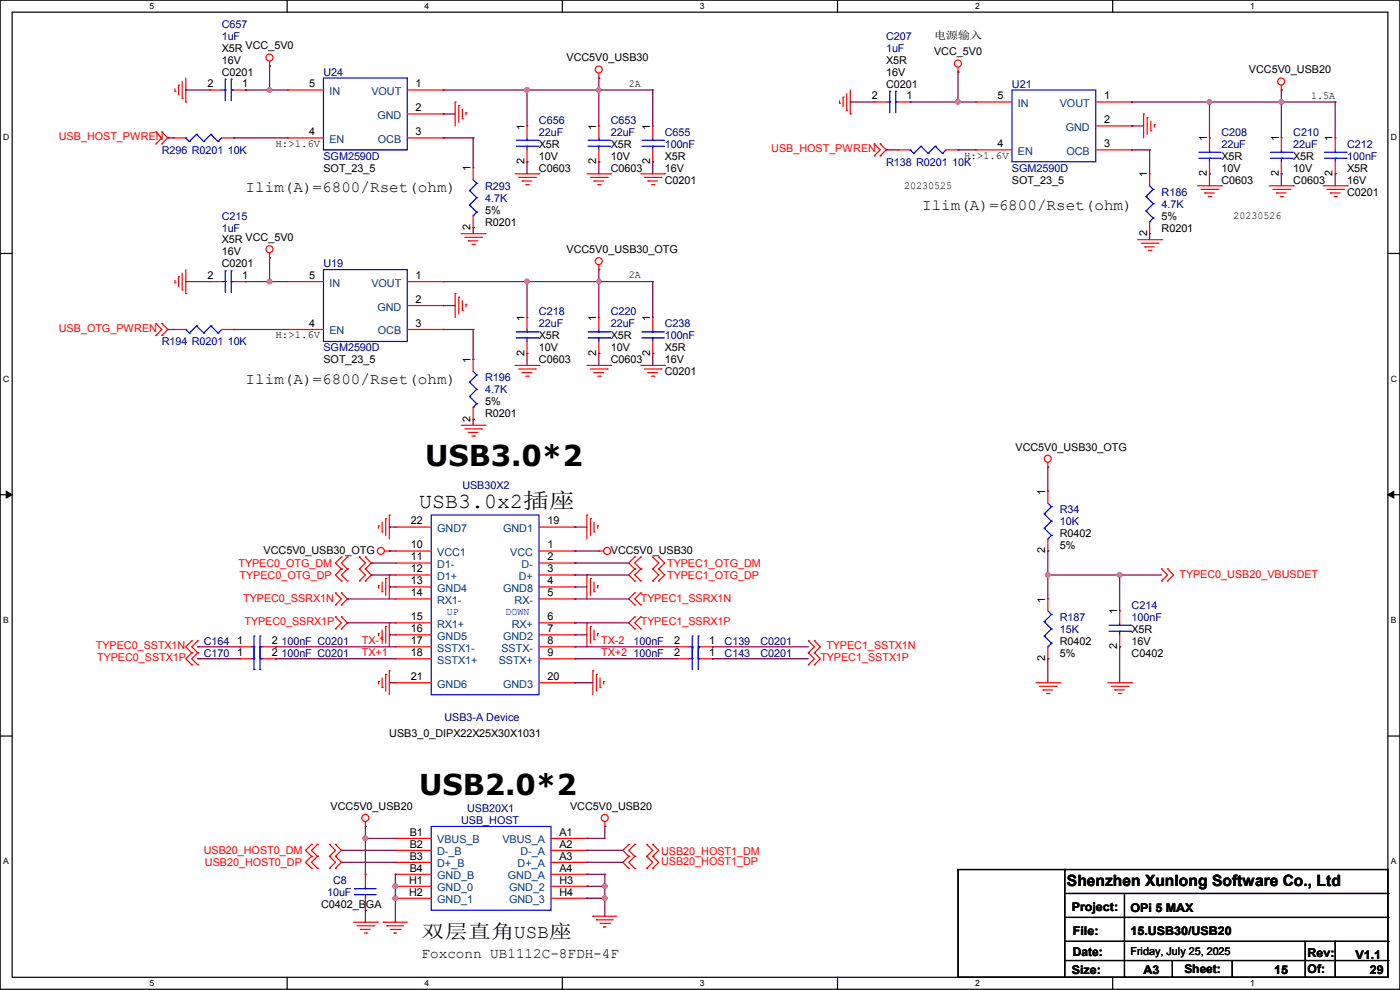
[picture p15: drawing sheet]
<svg xmlns="http://www.w3.org/2000/svg" width="297mm" height="210mm" viewBox="0 0 297 210" stroke-linecap="round" stroke-linejoin="round" font-family="sans-serif">
<defs><g id="words">
<g font-size="6.1">
<text x="90.2" y="98.8">USB3.0*2</text>
<text x="88.9" y="168.7">USB2.0*2</text>
</g>
<text font-size="4.6" x="88.9" y="107.8">USB3.0x2插座</text>
<text font-size="4.1" x="89.5" y="198.9">双层直角USB座</text>
<g font-size="3.3">
<text x="52.1" y="40.8">Ilim(A)=6800/Rset(ohm)</text>
<text x="195.6" y="44.6">Ilim(A)=6800/Rset(ohm)</text>
<text x="52.1" y="81.4">Ilim(A)=6800/Rset(ohm)</text>
<text x="226.4" y="188">Shenzhen Xunlong Software Co., Ltd</text>
</g>
<text font-size="3" x="89.5" y="203.1">Foxconn UB1112C-8FDH-4F</text>
<g font-size="2.5">
<text x="227.4" y="193.2">Project:</text>
<text x="239.8" y="193.4">OPi 5 MAX</text>
<text x="227.6" y="198.2">File:</text>
<text x="227.6" y="202.8">Date:</text>
<text x="239.8" y="198.2">15.USB30/USB20</text>
<text x="277.4" y="203.1">Rev:</text>
<text x="287.6" y="203.3">V1.1</text>
<text x="227.4" y="206.6">Size:</text>
<text x="242.6" y="206.6">A3</text>
<text x="251.2" y="206.4">Sheet:</text>
<text x="270.3" y="206.6">15</text>
<text x="277.4" y="206.4">Of:</text>
<text x="290.6" y="206.6">29</text>
</g>
<g font-size="2.3" fill="#000080">
<text x="47" y="5.9">C657</text>
<text x="47" y="8.5">1uF</text>
<text x="188" y="8.5">C207</text>
<text x="188" y="11">1uF</text>
<text x="68.6" y="16.1">U24</text>
<text x="214.7" y="18.6">U21</text>
<text x="114.3" y="26.2">C656</text>
<text x="114.3" y="28.8">22uF</text>
<text x="129.6" y="26.2">C653</text>
<text x="129.6" y="28.8">22uF</text>
<text x="141" y="28.8">C655</text>
<text x="259.1" y="28.8">C208</text>
<text x="274.4" y="28.8">C210</text>
<text x="34.3" y="32.6">R296 R0201</text>
<text x="48.3" y="32.6">10K</text>
<text x="68.6" y="33.9">SGM2590D</text>
<text x="141" y="31.3">100nF</text>
<text x="188" y="35.1">R138 R0201</text>
<text x="202" y="35.1">10K</text>
<text x="259.1" y="31.3">22uF</text>
<text x="274.4" y="31.3">22uF</text>
<text x="285.8" y="31.3">C212</text>
<text x="285.8" y="33.9">100nF</text>
<text x="102.9" y="40.2">R293</text>
<text x="214.7" y="36.4">SGM2590D</text>
<text x="246.4" y="41.5">R186</text>
<text x="47" y="46.6">C215</text>
<text x="102.9" y="42.8">4.7K</text>
<text x="246.4" y="44">4.7K</text>
<text x="47" y="49.1">1uF</text>
<text x="68.6" y="56.7">U19</text>
<text x="114.3" y="66.9">C218</text>
<text x="114.3" y="69.4">22uF</text>
<text x="129.6" y="66.9">C220</text>
<text x="129.6" y="69.4">22uF</text>
<text x="141" y="69.4">C238</text>
<text x="141" y="72">100nF</text>
<text x="34.3" y="73.2">R194 R0201</text>
<text x="48.3" y="73.2">10K</text>
<text x="68.6" y="74.5">SGM2590D</text>
<text x="102.9" y="80.9">R196</text>
<text x="102.9" y="83.4">4.7K</text>
<text x="98.1" y="103.7">USB30X2</text>
<text x="224.8" y="108.8">R34</text>
<text x="224.8" y="111.3">10K</text>
<text x="224.8" y="131.7">R187</text>
<text x="240.1" y="129.1">C214</text>
<text x="240.1" y="131.7">100nF</text>
<text x="43.2" y="136.7">C164</text>
<text x="59.7" y="136.7">100nF C0201</text>
<text x="134.4" y="136.7">100nF</text>
<text x="153.7" y="136.7">C139</text>
<text x="161.3" y="136.7">C0201</text>
<text x="224.8" y="134.2">15K</text>
<text x="43.2" y="139.3">C170</text>
<text x="59.7" y="139.3">100nF C0201</text>
<text x="134.4" y="139.3">100nF</text>
<text x="153.7" y="139.3">C143</text>
<text x="161.3" y="139.3">C0201</text>
<text x="94.3" y="153">USB3-A Device</text>
<text x="99.1" y="172.3">USB20X1</text>
<text x="97.8" y="174.8">USB_HOST</text>
<text x="69.4" y="190.1">10uF</text>
<text x="70.7" y="187.5">C8</text>
</g>
<g font-size="2.3">
<text x="47" y="11">X5R VCC_5V0</text>
<text x="198.2" y="8.3">电源输入</text>
<text x="198.2" y="11.8">VCC_5V0</text>
<text x="47" y="16.1">C0201</text>
<text x="47" y="13.5">16V</text>
<text x="120.2" y="13">VCC5V0_USB30</text>
<text x="188" y="13.5">X5R</text>
<text x="188" y="16.1">16V</text>
<text x="265" y="15.6">VCC5V0_USB20</text>
<text x="44" y="18.5">2</text>
<text x="51.4" y="18.5">1</text>
<text x="65.6" y="18.5">5</text>
<text x="88.2" y="23.6">2</text>
<text x="88.2" y="18.5">1</text>
<text x="133.4" y="18.4">2A</text>
<text x="185" y="21.1">2</text>
<text x="188" y="18.6">C0201</text>
<text x="192.3" y="21.1">1</text>
<text x="211.6" y="21.1">5</text>
<text x="234.2" y="21.1">1</text>
<text x="278.2" y="21">1.5A</text>
<text x="65.6" y="28.7">4</text>
<text x="88.2" y="28.7">3</text>
<text x="111.3" y="27.5" transform="rotate(-90 111.3 27.5)">1</text>
<text x="126.5" y="27.5" transform="rotate(-90 126.5 27.5)">1</text>
<text x="137.9" y="27.5" transform="rotate(-90 137.9 27.5)">1</text>
<text x="234.2" y="26.2">2</text>
<text x="58.5" y="31.1">H:&gt;1.6V</text>
<text x="111.3" y="34.8" transform="rotate(-90 111.3 34.8)">2</text>
<text x="114.3" y="31.3">X5R</text>
<text x="114.3" y="33.9">10V</text>
<text x="126.5" y="34.8" transform="rotate(-90 126.5 34.8)">2</text>
<text x="129.6" y="31.3">X5R</text>
<text x="129.6" y="33.9">10V</text>
<text x="137.9" y="34.8" transform="rotate(-90 137.9 34.8)">2</text>
<text x="141" y="33.9">X5R</text>
<text x="204.5" y="33.7">H:&gt;1.6V</text>
<text x="211.6" y="31.2">4</text>
<text x="234.2" y="31.2">3</text>
<text x="256" y="30" transform="rotate(-90 256 30)">1</text>
<text x="259.1" y="33.9">X5R</text>
<text x="271.3" y="30" transform="rotate(-90 271.3 30)">1</text>
<text x="274.4" y="33.9">X5R</text>
<text x="282.7" y="30" transform="rotate(-90 282.7 30)">1</text>
<text x="68.6" y="36.4">SOT_23_5</text>
<text x="99.8" y="36.4" transform="rotate(-90 99.8 36.4)">1</text>
<text x="114.3" y="36.4">C0603</text>
<text x="129.6" y="36.4">C0603</text>
<text x="141" y="38.9">C0201</text>
<text x="141" y="36.4">16V</text>
<text x="191.8" y="40">20230525</text>
<text x="214.7" y="38.9">SOT_23_5</text>
<text x="243.3" y="37.6" transform="rotate(-90 243.3 37.6)">1</text>
<text x="256" y="37.4" transform="rotate(-90 256 37.4)">2</text>
<text x="259.1" y="38.9">C0603</text>
<text x="259.1" y="36.4">10V</text>
<text x="271.3" y="37.4" transform="rotate(-90 271.3 37.4)">2</text>
<text x="274.4" y="38.9">C0603</text>
<text x="274.4" y="36.4">10V</text>
<text x="282.7" y="37.4" transform="rotate(-90 282.7 37.4)">2</text>
<text x="285.8" y="41.5">C0201</text>
<text x="285.8" y="36.4">X5R</text>
<text x="285.8" y="38.9">16V</text>
<text x="102.9" y="47.8">R0201</text>
<text x="102.9" y="45.3">5%</text>
<text x="246.4" y="46.6">5%</text>
<text x="261.7" y="46.4">20230526</text>
<text x="47" y="51.6">X5R VCC_5V0</text>
<text x="99.8" y="48.8" transform="rotate(-90 99.8 48.8)">2</text>
<text x="120.2" y="53.7">VCC5V0_USB30_OTG</text>
<text x="243.3" y="50.1" transform="rotate(-90 243.3 50.1)">2</text>
<text x="246.4" y="49.1">R0201</text>
<text x="44" y="59.2">2</text>
<text x="47" y="56.7">C0201</text>
<text x="47" y="54.2">16V</text>
<text x="51.4" y="59.2">1</text>
<text x="65.6" y="59.2">5</text>
<text x="88.2" y="59.2">1</text>
<text x="133.4" y="59.1">2A</text>
<text x="88.2" y="64.3">2</text>
<text x="58.5" y="71.8">H:&gt;1.6V</text>
<text x="65.6" y="69.3">4</text>
<text x="88.2" y="69.3">3</text>
<text x="111.3" y="68.1" transform="rotate(-90 111.3 68.1)">1</text>
<text x="114.3" y="72">X5R</text>
<text x="126.5" y="68.1" transform="rotate(-90 126.5 68.1)">1</text>
<text x="129.6" y="72">X5R</text>
<text x="137.9" y="68.1" transform="rotate(-90 137.9 68.1)">1</text>
<text x="68.6" y="77">SOT_23_5</text>
<text x="99.8" y="77" transform="rotate(-90 99.8 77)">1</text>
<text x="111.3" y="75.5" transform="rotate(-90 111.3 75.5)">2</text>
<text x="114.3" y="77">C0603</text>
<text x="114.3" y="74.5">10V</text>
<text x="126.5" y="75.5" transform="rotate(-90 126.5 75.5)">2</text>
<text x="129.6" y="77">C0603</text>
<text x="129.6" y="74.5">10V</text>
<text x="137.9" y="75.5" transform="rotate(-90 137.9 75.5)">2</text>
<text x="141" y="74.5">X5R</text>
<text x="141" y="77">16V</text>
<text x="141" y="79.6">C0201</text>
<text x="99.8" y="89.5" transform="rotate(-90 99.8 89.5)">2</text>
<text x="102.9" y="88.5">R0201</text>
<text x="102.9" y="85.9">5%</text>
<text x="215.4" y="95.6">VCC5V0_USB30_OTG</text>
<text x="221.7" y="104.9" transform="rotate(-90 221.7 104.9)">1</text>
<text x="87.2" y="111.3">22</text>
<text x="116.1" y="111.3">19</text>
<text x="224.8" y="113.9">R0402</text>
<text x="55.9" y="117.4">VCC5V0_USB30_OTG</text>
<text x="87.2" y="116.3">10</text>
<text x="87.2" y="118.9">11</text>
<text x="116.1" y="116.3">1</text>
<text x="116.1" y="118.9">2</text>
<text x="129.6" y="117.4">VCC5V0_USB30</text>
<text x="221.7" y="117.4" transform="rotate(-90 221.7 117.4)">2</text>
<text x="224.8" y="116.4">5%</text>
<text x="87.2" y="121.4">12</text>
<text x="87.2" y="124">13</text>
<text x="116.1" y="121.4">3</text>
<text x="116.1" y="124">4</text>
<text x="87.2" y="126.5">14</text>
<text x="87.2" y="131.6">15</text>
<text x="116.1" y="131.6">6</text>
<text x="116.1" y="126.5">5</text>
<text x="221.7" y="127.8" transform="rotate(-90 221.7 127.8)">1</text>
<text x="237" y="130.3" transform="rotate(-90 237 130.3)">1</text>
<text x="50.3" y="136.7">1</text>
<text x="57.7" y="136.7">2</text>
<text x="87.2" y="134.1">16</text>
<text x="87.2" y="136.7">17</text>
<text x="116.1" y="134.1">7</text>
<text x="116.1" y="136.7">8</text>
<text x="143" y="136.7">2</text>
<text x="150.4" y="136.7">1</text>
<text x="224.8" y="136.7">R0402</text>
<text x="237" y="137.7" transform="rotate(-90 237 137.7)">2</text>
<text x="240.1" y="134.2">X5R</text>
<text x="240.1" y="136.7">16V</text>
<text x="50.3" y="139.2">1</text>
<text x="57.7" y="139.2">2</text>
<text x="87.2" y="139.2">18</text>
<text x="116.1" y="139.2">9</text>
<text x="143" y="139.2">2</text>
<text x="150.4" y="139.2">1</text>
<text x="221.7" y="140.3" transform="rotate(-90 221.7 140.3)">2</text>
<text x="224.8" y="139.3">5%</text>
<text x="240.1" y="139.3">C0402</text>
<text x="87.2" y="144.3">21</text>
<text x="116.1" y="144.3">20</text>
<text x="82.6" y="156.3">USB3_0_DIPX22X25X30X1031</text>
<text x="70.1" y="171.8">VCC5V0_USB20</text>
<text x="120.9" y="171.8">VCC5V0_USB20</text>
<text x="86.9" y="177.3">B1</text>
<text x="86.9" y="179.8">B2</text>
<text x="118.7" y="177.3">A1</text>
<text x="118.7" y="179.8">A2</text>
<text x="86.9" y="182.4">B3</text>
<text x="86.9" y="184.9">B4</text>
<text x="118.7" y="182.4">A3</text>
<text x="118.7" y="184.9">A4</text>
<text x="86.8" y="187.5">H1</text>
<text x="86.8" y="190">H2</text>
<text x="118.7" y="187.5">H3</text>
<text x="118.7" y="190">H4</text>
<text x="68.1" y="192.6">C0402_B</text>
<text x="77.6" y="192.6">GA</text>
<text x="239.8" y="202.5">Friday, July 25, 2025</text>
</g>
<g font-size="2.3" fill="#004080">
<text x="69.9" y="20.2">IN</text>
<text x="78.8" y="20.2">VOUT</text>
<text x="215.9" y="22.7">IN</text>
<text x="224.8" y="22.7">VOUT</text>
<text x="80.1" y="25.2">GND</text>
<text x="226.1" y="27.8">GND</text>
<text x="69.9" y="30.3">EN</text>
<text x="80.2" y="30.3">OCB</text>
<text x="215.9" y="32.9">EN</text>
<text x="226.2" y="32.9">OCB</text>
<text x="69.9" y="60.8">IN</text>
<text x="78.8" y="60.8">VOUT</text>
<text x="80.1" y="65.9">GND</text>
<text x="69.9" y="71">EN</text>
<text x="80.2" y="71">OCB</text>
<text x="92.8" y="112.9">GND7</text>
<text x="106.7" y="112.9">GND1</text>
<text x="92.8" y="117.9">VCC1</text>
<text x="108.2" y="117.9">VCC</text>
<text x="92.8" y="123">D1+</text>
<text x="92.8" y="120.5">D1-</text>
<text x="92.8" y="125.6">GND4</text>
<text x="106.7" y="125.6">GND8</text>
<text x="110.1" y="123">D+</text>
<text x="110.7" y="120.5">D-</text>
<text x="92.8" y="128.1">RX1-</text>
<text x="109.2" y="128.1">RX-</text>
<text x="92.8" y="133.2">RX1+</text>
<text x="92.8" y="135.7">GND5</text>
<text x="106.7" y="135.7">GND2</text>
<text x="108.6" y="133.2">RX+</text>
<text x="92.8" y="138.3">SSTX1-</text>
<text x="92.8" y="140.8">SSTX1+</text>
<text x="105.8" y="140.8">SSTX+</text>
<text x="106.4" y="138.3">SSTX-</text>
<text x="92.8" y="145.9">GND6</text>
<text x="106.7" y="145.9">GND3</text>
<text x="92.8" y="178.9">VBUS_B</text>
<text x="106.6" y="178.9">VBUS_A</text>
<text x="92.8" y="181.4">D-_B</text>
<text x="92.8" y="184">D+_B</text>
<text x="109.8" y="184">D+_A</text>
<text x="110.4" y="181.4">D-_A</text>
<text x="92.8" y="186.5">GND_B</text>
<text x="92.8" y="189.1">GND_0</text>
<text x="92.8" y="191.6">GND_1</text>
<text x="107.7" y="186.5">GND_A</text>
<text x="108" y="189.1">GND_2</text>
<text x="108" y="191.6">GND_3</text>
</g>
<g font-size="2.3" fill="#f00">
<text x="12.5" y="29.8">USB_HOST_PWREN</text>
<text x="163.6" y="32.3">USB_HOST_PWREN</text>
<text x="12.5" y="70.4">USB_OTG_PWREN</text>
<text x="50.6" y="120.2">TYPEC0_OTG_DM</text>
<text x="50.8" y="122.8">TYPEC0_OTG_DP</text>
<text x="141.5" y="120.2">TYPEC1_OTG_DM</text>
<text x="141.5" y="122.8">TYPEC1_OTG_DP</text>
<text x="250.2" y="122.5">TYPEC0_USB20_VBUSDET</text>
<text x="51.6" y="127.6">TYPEC0_SSRX1N</text>
<text x="135.9" y="127.6">TYPEC1_SSRX1N</text>
<text x="20.4" y="137.8">TYPEC0_SSTX1N</text>
<text x="51.9" y="132.7">TYPEC0_SSRX1P</text>
<text x="76.8" y="136.7">TX-1</text>
<text x="127.6" y="136.7">TX-2</text>
<text x="135.9" y="132.7">TYPEC1_SSRX1P</text>
<text x="175.3" y="137.8">TYPEC1_SSTX1N</text>
<text x="20.6" y="140.3">TYPEC0_SSTX1P</text>
<text x="76.8" y="139.2">TX+1</text>
<text x="127.6" y="139.2">TX+2</text>
<text x="174" y="140.3">TYPEC1_SSTX1P</text>
<text x="43.2" y="181.2">USB20_HOST0_DM</text>
<text x="43.5" y="183.7">USB20_HOST0_DP</text>
<text x="140.3" y="183.5">USB20_HOST1_DP</text>
<text x="140.3" y="181.4">USB20_HOST1_DM</text>
</g>
<g font-size="2.3" fill="#00f">
<text x="94.8" y="130.4">UP</text>
<text x="107.2" y="130.4">DOWN</text>
</g>
<g font-size="1.8">
<text x="31.7" y="1.9">5</text>
<text x="90.1" y="1.9">4</text>
<text x="148.5" y="1.9">3</text>
<text x="206.8" y="1.9">2</text>
<text x="265.2" y="1.9">1</text>
<text x=".7" y="29.8">D</text>
<text x="295.1" y="29.8">D</text>
<text x=".7" y="80.9">C</text>
<text x="295.1" y="80.9">C</text>
<text x=".7" y="132.1">B</text>
<text x="295.1" y="132.1">B</text>
<text x=".7" y="183.3">A</text>
<text x="295.1" y="183.3">A</text>
<text x="31.7" y="209.2">5</text>
<text x="90.1" y="209.2">4</text>
<text x="148.5" y="209.2">3</text>
<text x="206.8" y="209.2">2</text>
<text x="265.2" y="209.2">1</text>
</g>
</g></defs>
<g fill="none" stroke="#000" stroke-width=".25">
<path d="M0 0h297v209.8h-297zM2.6 2.6h291.8v204.7h-291.8zM60.9 0v2.6M119.3 0v2.6M177.7 0v2.6M236.1 0v2.6M0 53.8h2.6M294.4 53.8h2.6M0 104.9h2.6M294.4 104.9h2.6M0 156.1h2.6M294.4 156.1h2.6"/>
<path d="M203.2 184.4h22.6v22.9h-22.6zM225.8 184.4h68.6v22.9h-68.6zM225.8 194.6h68.6M225.8 199.7h68.6M226.1 189.5h68.3M238.5 189.8v17.5M276.9 199.7v7.6M283.3 199.7h.1M283.3 199.7v7.6M294.4 189.5h.1M294.4 194.6h.1M294.4 199.7h.1"/>
<path d="M60.9 207.3v2.5M119.3 207.3v2.5M177.7 207.3v2.5M225.8 203.8h68.6M236.1 207.3v2.5M238.5 207.3h.1M248.7 207.3h.1M248.7 203.8v3.5M261.4 207.3h.1M261.4 203.8v3.5M276.9 207.3h.1M294.4 203.8h.1"/>
</g>
<path d="M1.3 104.2l1.3 .7-1.3 .8zM294.4 104.9l1.3-.7v1.5z" fill="#000"/>
<path d="M1.3 104.2l1.3 .7-1.3 .8zM294.4 104.9l1.3-.7v1.5z" fill="none" stroke="#000" stroke-width=".21"/>
<g fill="none" stroke="#f00" stroke-width=".25">
<path d="M37.1 19.3h.1M37.1 18.8v.5M37.9 18.1h.1M37.9 18.1v2M38.7 17.3v3.6M39.4 16.6v5M44.5 19.1h.1M44.5 19.1h2.5M49.6 19.1h2.5M52.1 19.1h.1M57.2 14h.1M57.2 13v1"/>
<path d="M61 19.1h.1M61 19.1h7.6M86.4 19.1h7.6M94 19.1h.1M127 16.6h.1M127 15.5v1.1M179.6 19.9v3.5M180.4 19.1v5.1M203.2 15.3h.1M203.2 14.3v1M271.8 19.1h.1M271.8 18.1v1"/>
<path d="M33.1 28h.1M33.1 30.5h.1M33.1 28l1.2 1.3-1.2 1.2M34.3 30.5h.1M34.3 28h.1M34.3 28l1.3 1.3-1.3 1.2M36.9 29.3h.1M36.9 29.3h2.5M38.7 20.9h.1M39.4 21.6h.1M47 29.3h2.6M49.6 29.3h.1"/>
<path d="M61 29.3h.1M61 29.3h7.6M86.4 29.3h7.6M86.4 24.2h7.6M94 29.3h.1M94 24.2h.1M96.6 21.6h.1M96.6 21.6v5.1M97.3 22.4h.1M97.3 22.4v3.6M98.1 25.2h.1M98.1 23.2v2"/>
<path d="M98.8 23.9h.1M98.8 23.9v.5M100.4 35.6h.1M100.4 35.6v2.5M109.3 36.9h5M110 37.6h3.6M110.8 38.4h.1M110.8 38.4h2M111.5 39.2h.6M111.8 26.7h.1M111.8 34.3h.1M111.8 26.7v2.6"/>
<path d="M111.8 31.8v2.5M112.1 39.2h.1M113.6 37.6h.1M114.3 36.9h.1M124.5 36.9h5.1M125.3 37.6h3.5M126 38.4h.1M126 38.4h2.1M126.8 39.2h.5M127 26.7h.1M127 34.3h.1M127 26.7v2.6"/>
<path d="M127 31.8v2.5M127.3 39.2h.1M128.8 37.6h.1M129.6 36.9h.1M135.9 36.9h5.1M136.7 37.6h3.6M137.5 38.4h.1M137.5 38.4h2M138.2 39.2h.5M138.5 26.7h.1M138.5 34.3h.1M138.5 26.7v2.6"/>
<path d="M138.5 31.8v2.5M138.7 39.2h.1M140.3 37.6h.1M141 36.9h.1M178.1 21.9h.1M178.1 21.4v.5M178.9 20.6h.1M178.9 20.6v2M179.6 23.4h.1M180.4 24.2h.1M185.5 30.5h.1M185.5 33.1h.1"/>
<path d="M185.5 21.6h.1M185.5 30.5l1.2 1.3-1.2 1.3M185.5 21.6h2.5M186.7 33.1h.1M186.7 30.5h.1M186.7 30.5l1.3 1.3-1.3 1.3M190.5 31.8h.1M190.5 21.6h2.6M190.5 31.8h2.6M193.1 21.6h.1M200.7 31.8h2.5M203.2 31.8h.1"/>
<path d="M207.1 31.8h.1M207.1 21.6h.1M207.1 21.6h7.6M207.1 31.8h7.6M232.5 21.6h7.6M232.5 31.8h7.6M232.5 26.7h7.6M240.1 31.8h.1M240.1 26.7h.1M240.1 21.6h.1M242.6 24.2h.1M242.6 24.2v5.1"/>
<path d="M243.4 24.9h.1M243.4 24.9v3.6M243.9 36.9h.1M243.9 36.9v2.5M244.1 27.7h.1M244.1 25.7v2M244.9 26.5h.1M244.9 26.5v.5M254 39.4h5.1M256.6 29.3h.1M256.6 36.9h.1M256.6 29.3v2.5"/>
<path d="M256.6 34.3v2.6M259.1 39.4h.1M269.3 39.4h5.1M271.8 29.3h.1M271.8 36.9h.1M271.8 29.3v2.5M271.8 34.3v2.6M274.4 39.4h.1M280.7 39.4h5.1M283.3 29.3h.1M283.3 36.9h.1M283.3 29.3v2.5"/>
<path d="M283.3 34.3v2.6M285.8 39.4h.1M37.1 60h.1M37.1 59.5v.5M37.9 58.7h.1M37.9 58.7v2M38.7 58v3.5M39.4 57.2v5.1M44.5 59.7h.1M44.5 59.7h2.5M49.6 59.7h2.5M52.1 59.7h.1"/>
<path d="M57.2 54.7h.1M57.2 53.6v1.1M61 59.7h.1M61 59.7h7.6M86.4 59.7h7.6M94 59.7h.1M97.8 49.6h5.1M98.6 50.3h3.6M99.4 51.1h.1M99.4 51.1h2M100.1 51.9h.5M100.4 48.3h.1"/>
<path d="M100.4 45.8v2.5M100.6 51.9h.1M102.2 50.3h.1M102.9 49.6h.1M127 57.2h.1M127 56.2v1M241.3 50.8h5.1M242.1 51.6h3.6M242.9 52.4h.1M242.9 52.4h2M243.6 53.1h.5M243.9 49.6h.1"/>
<path d="M243.9 47v2.6M244.1 53.1h.1M245.7 51.6h.1M246.4 50.8h.1M254.8 40.2h3.6M255.6 40.9h.1M255.6 40.9h2M256.3 41.7h.5M256.8 41.7h.1M258.4 40.2h.1M270 40.2h3.6M270.8 40.9h.1"/>
<path d="M270.8 40.9h2M271.6 41.7h.5M272.1 41.7h.1M273.6 40.2h.1M281.5 40.2h3.5M282.2 40.9h.1M282.2 40.9h2.1M283 41.7h.5M283.5 41.7h.1M285 40.2h.1M33.1 68.6h.1M33.1 71.2h.1"/>
<path d="M33.1 68.6l1.2 1.3-1.2 1.3M34.3 71.2h.1M34.3 68.6h.1M34.3 68.6l1.3 1.3-1.3 1.3M36.9 69.9h.1M36.9 69.9h2.5M38.7 61.5h.1M39.4 62.3h.1M47 69.9h2.6M49.6 69.9h.1M61 69.9h.1M61 69.9h7.6"/>
<path d="M86.4 69.9h7.6M86.4 64.8h7.6M94 69.9h.1M94 64.8h.1M96.6 62.3h.1M96.6 62.3v5.1M97.3 63h.1M97.3 63v3.6M98.1 65.8h.1M98.1 63.8v2M98.8 64.6h.1M98.8 64.6v.5"/>
<path d="M100.4 76.2h.1M100.4 76.2v2.6M109.3 77.5h5M110 78.3h3.6M110.8 79h.1M110.8 79h2M111.5 79.8h.6M111.8 67.4h.1M111.8 75h.1M111.8 67.4v2.5M111.8 72.4v2.6M112.1 79.8h.1"/>
<path d="M113.6 78.3h.1M114.3 77.5h.1M124.5 77.5h5.1M125.3 78.3h3.5M126 79h.1M126 79h2.1M126.8 79.8h.5M127 67.4h.1M127 75h.1M127 67.4v2.5M127 72.4v2.6M127.3 79.8h.1"/>
<path d="M128.8 78.3h.1M129.6 77.5h.1M135.9 77.5h5.1M136.7 78.3h3.6M137.5 79h.1M137.5 79h2M138.2 79.8h.5M138.5 67.4h.1M138.5 75h.1M138.5 67.4v2.5M138.5 72.4v2.6M138.7 79.8h.1"/>
<path d="M140.3 78.3h.1M141 77.5h.1M97.8 90.2h5.1M98.6 91h3.6M99.4 91.7h.1M99.4 91.7h2M100.1 92.5h.5M100.4 88.9h.1M100.4 86.4v2.5M100.6 92.5h.1M102.2 91h.1M102.9 90.2h.1"/>
<path d="M222.3 99.1h.1M222.3 98.1v1M72.4 118.2h.1M72.4 118.2l-1.2 1.2 1.2 1.3M73.7 118.2h.1M73.7 118.2l-1.3 1.2 1.3 1.3M76.2 118.2h.1M76.2 118.2l1.3 1.2-1.3 1.3M77.5 118.2h.1M77.5 118.2l1.3 1.2-1.3 1.3M80.3 111.5h.1M80.3 111.5v.6"/>
<path d="M81.1 112.8h.1M81.1 110.8v2M81.6 116.9h1M81.8 110h.1M81.8 110v3.6M82.6 116.9h.1M82.6 109.3h.1M82.6 109.3v5M83.9 111.8h.1M83.9 116.9h.1M83.9 119.4h.1M83.9 116.9h7.6"/>
<path d="M83.9 111.8h7.6M83.9 119.4h7.6M114.3 116.9h7.7M114.3 111.8h7.7M114.3 119.4h7.7M122 111.8h.1M122 116.9h.1M122 119.4h.1M124.5 109.3h.1M124.5 109.3v5M125.3 110h.1M125.3 110v3.6"/>
<path d="M126 112.8h.1M126 110.8v2M126.8 111.5h.1M126.8 111.5v.6M127 116.9h.1M127 116.9h1.1M134.7 118.2h.1M134.7 118.2l-1.3 1.2 1.3 1.3M135.9 118.2h.1M135.9 118.2l-1.2 1.2 1.2 1.3M138.5 118.2h.1M138.5 118.2l1.2 1.2-1.2 1.3"/>
<path d="M139.7 118.2h.1M139.7 118.2l1.3 1.2-1.3 1.3M222.3 104.2h.1M222.3 116.9h.1M222.3 104.2v2.5M222.3 114.3v2.6M40.7 138.5h.1M40.7 135.9h.1M40.7 138.5l-1.3 1.2 1.3 1.3M40.7 135.9l-1.3 1.3 1.3 1.3M42 138.5h.1M42 135.9h.1"/>
<path d="M42 138.5l-1.3 1.2 1.3 1.3M42 135.9l-1.3 1.3 1.3 1.3M50.8 137.2h.1M50.8 139.7h.1M50.8 137.2h2.6M50.8 139.7h2.6M55.9 137.2h2.6M55.9 139.7h2.6M58.5 137.2h.1M58.5 139.7h.1M71.2 133.4h.1M71.2 130.9h.1"/>
<path d="M71.2 128.3h.1M71.2 125.8h.1M71.2 130.9l1.2 1.2-1.2 1.3M71.2 125.8l1.2 1.2-1.2 1.3M72.4 130.9h.1M72.4 133.4h.1M72.4 125.8h.1M72.4 128.3h.1M72.4 120.7h.1M72.4 123.2h.1M72.4 130.9l1.3 1.2-1.3 1.3M72.4 125.8l1.3 1.2-1.3 1.3"/>
<path d="M72.4 120.7l-1.2 1.3 1.2 1.2M73.7 120.7h.1M73.7 123.2h.1M73.7 120.7l-1.3 1.3 1.3 1.2M76.2 120.7h.1M76.2 123.2h.1M76.2 120.7l1.3 1.3-1.3 1.2M77.5 120.7h.1M77.5 123.2h.1M77.5 120.7l1.3 1.3-1.3 1.2M80.3 124.2h.1M80.3 134.4h.1"/>
<path d="M80.3 124.2v.6M80.3 134.4v.5M81.1 125.5h.1M81.1 135.7h.1M81.1 123.5v2M81.1 133.6v2.1M81.8 122.7h.1M81.8 132.9h.1M81.8 122.7v3.6M81.8 132.9v3.5M82.6 122h.1M82.6 132.1h.1"/>
<path d="M82.6 122v5M82.6 132.1v5.1M83.9 122h.1M83.9 127h.1M83.9 132.1h.1M83.9 124.5h.1M83.9 134.7h.1M83.9 137.2h.1M83.9 139.7h.1M83.9 137.2h7.6M83.9 132.1h7.6M83.9 122h7.6"/>
<path d="M83.9 124.5h7.6M83.9 127h7.6M83.9 134.7h7.6M83.9 139.7h7.6M114.3 137.2h7.7M114.3 132.1h7.7M114.3 122h7.7M114.3 124.5h7.7M114.3 127h7.7M114.3 134.7h7.7M114.3 139.7h7.7M122 132.1h.1"/>
<path d="M122 122h.1M122 124.5h.1M122 127h.1M122 134.7h.1M122 137.2h.1M122 139.7h.1M124.5 122h.1M124.5 132.1h.1M124.5 122v5M124.5 132.1v5.1M125.3 122.7h.1M125.3 132.9h.1"/>
<path d="M125.3 122.7v3.6M125.3 132.9v3.5M126 125.5h.1M126 135.7h.1M126 123.5v2M126 133.6v2.1M126.8 124.2h.1M126.8 134.4h.1M126.8 124.2v.6M126.8 134.4v.5M134.7 130.9h.1M134.7 133.4h.1"/>
<path d="M134.7 125.8h.1M134.7 128.3h.1M134.7 120.7h.1M134.7 123.2h.1M134.7 130.9l-1.3 1.2 1.3 1.3M134.7 125.8l-1.3 1.2 1.3 1.3M134.7 120.7l-1.3 1.3 1.3 1.2M135.9 133.4h.1M135.9 130.9h.1M135.9 128.3h.1M135.9 125.8h.1M135.9 120.7h.1"/>
<path d="M135.9 123.2h.1M135.9 130.9l-1.2 1.2 1.2 1.3M135.9 125.8l-1.2 1.2 1.2 1.3M135.9 120.7l-1.2 1.3 1.2 1.2M138.5 120.7h.1M138.5 123.2h.1M138.5 120.7l1.2 1.3-1.2 1.2M139.7 120.7h.1M139.7 123.2h.1M139.7 120.7l1.3 1.3-1.3 1.2M143.6 139.7h.1M143.6 137.2h.1"/>
<path d="M143.6 137.2h2.5M143.6 139.7h2.5M148.6 137.2h2.6M148.6 139.7h2.6M151.2 139.7h.1M151.2 137.2h.1M171.5 138.5h.1M171.5 135.9h.1M171.5 138.5l1.3 1.2-1.3 1.3M171.5 135.9l1.3 1.3-1.3 1.3M172.8 138.5h.1M172.8 135.9h.1"/>
<path d="M172.8 138.5l1.2 1.2-1.2 1.3M172.8 135.9l1.2 1.3-1.2 1.3M222.3 127h.1M222.3 139.7h.1M222.3 127v2.6M222.3 137.2v2.5M237.5 129.6h.1M237.5 137.2h.1M237.5 129.6v2.5M237.5 134.7v2.5M246.4 123.2h.1M246.4 120.7h.1"/>
<path d="M246.4 120.7l1.3 1.3-1.3 1.2M247.7 123.2h.1M247.7 120.7h.1M247.7 120.7l1.3 1.3-1.3 1.2M40.7 141h.1M42 141h.1M80.3 144.6h.1M80.3 144.6v.5M81.1 145.8h.1M81.1 143.8v2M81.8 143h.1M81.8 143v3.6"/>
<path d="M82.6 142.3h.1M82.6 142.3v5.1M83.9 144.8h.1M83.9 144.8h7.6M114.3 144.8h7.7M122 144.8h.1M125.8 142.3h.1M125.8 142.3v5.1M126.5 143h.1M126.5 143v3.6M127.3 145.8h.1M127.3 143.8v2"/>
<path d="M128.1 144.6h.1M128.1 144.6v.5M171.5 141h.1M172.8 141h.1M219.8 144.8h5M220.5 145.6h3.6M221.3 146.3h.1M221.3 146.3h2M222 147.1h.5M222.5 147.1h.1M224.1 145.6h.1M224.8 144.8h.1"/>
<path d="M235 144.8h5.1M235.8 145.6h3.5M236.5 146.3h.1M236.5 146.3h2M237.3 147.1h.5M237.8 147.1h.1M239.3 145.6h.1M240.1 144.8h.1M66.1 179.1h.1M66.1 179.1l-1.3 1.3 1.3 1.3M67.4 179.1h.1M67.4 179.1l-1.3 1.3 1.3 1.3"/>
<path d="M69.9 179.1h.1M69.9 179.1l1.3 1.3-1.3 1.3M71.2 179.1h.1M71.2 179.1l1.2 1.3-1.2 1.3M77.5 175.3h.1M77.5 174.3v1M83.9 177.8h.1M83.9 177.8h7.6M116.9 177.8h7.6M124.5 177.8h.1M128.3 175.3h.1M128.3 174.3v1"/>
<path d="M133.4 179.1h.1M133.4 179.1l-1.3 1.3 1.3 1.3M134.7 179.1h.1M134.7 179.1l-1.3 1.3 1.3 1.3M137.2 179.1h.1M137.2 179.1l1.3 1.3-1.3 1.3M138.5 179.1h.1M138.5 179.1l1.2 1.3-1.2 1.3M66.1 181.7h.1M66.1 184.2h.1M66.1 181.7l-1.3 1.2 1.3 1.3M67.4 181.7h.1"/>
<path d="M67.4 184.2h.1M67.4 181.7l-1.3 1.2 1.3 1.3M69.9 181.7h.1M69.9 184.2h.1M69.9 181.7l1.3 1.2-1.3 1.3M71.2 181.7h.1M71.2 184.2h.1M71.2 181.7l1.2 1.2-1.2 1.3M75 195.6h5.1M75.7 196.4h3.6M76.5 197.1h.1M76.5 197.1h2"/>
<path d="M77.3 197.9h.5M77.5 185.5h.1M77.5 193.1h.1M77.5 185.5v2.5M77.5 190.5v2.6M77.8 197.9h.1M79.3 196.4h.1M80.1 195.6h.1M81.3 195.6h.1M81.3 195.6h5.1M82.1 196.4h.1M82.1 196.4h3.5"/>
<path d="M82.8 197.1h2.1M83.6 197.9h.1M83.6 197.9h.5M83.9 180.4h.1M83.9 182.9h.1M83.9 185.5h.1M83.9 188h.1M83.9 190.5h.1M83.9 180.4h7.6M83.9 182.9h7.6M83.9 185.5h7.6M83.9 188h7.6"/>
<path d="M83.9 190.5h7.6M84.9 197.1h.1M116.9 180.4h7.6M116.9 182.9h7.6M116.9 185.5h7.6M116.9 188h7.6M116.9 190.5h7.6M124.5 180.4h.1M124.5 182.9h.1M124.5 185.5h.1M124.5 188h.1M124.5 190.5h.1"/>
<path d="M125.8 194.4h.1M125.8 194.4h5.1M126.5 195.1h.1M126.5 195.1h3.6M127.3 195.9h2M128.1 196.6h.1M128.1 196.6h.5M129.3 195.9h.1M133.4 181.7h.1M133.4 184.2h.1M133.4 181.7l-1.3 1.2 1.3 1.3M134.7 184.2h.1"/>
<path d="M134.7 181.7h.1M134.7 181.7l-1.3 1.2 1.3 1.3M137.2 184.2h.1M137.2 181.7h.1M137.2 181.7l1.3 1.2-1.3 1.3M138.5 184.2h.1M138.5 181.7h.1M138.5 181.7l1.2 1.2-1.2 1.3"/>
<circle cx="57.2" cy="12.2" r=".74"/>
<circle cx="127" cy="14.8" r=".74"/>
<circle cx="203.2" cy="13.5" r=".74"/>
<circle cx="271.8" cy="17.3" r=".74"/>
<circle cx="57.2" cy="52.9" r=".74"/>
<circle cx="127" cy="55.4" r=".74"/>
<circle cx="222.3" cy="97.3" r=".74"/>
<circle cx="80.8" cy="116.9" r=".74"/>
<circle cx="128.8" cy="116.9" r=".74"/>
<circle cx="77.5" cy="173.5" r=".74"/>
<circle cx="128.3" cy="173.5" r=".74"/>
</g>
<g fill="none" stroke="#00f" stroke-width=".25">
<path d="M47 19.1h.8M47.8 16.8h.1M47.8 19.1h.1M47.8 16.8v4.6M49.1 19.1h.1M49.1 16.8h.1M49.1 19.1h.5M49.1 16.8v4.6M68.6 16.6h17.8v15.2h-17.8zM188.8 19.3h.1M188.8 19.3v4.6M190 19.3h.1"/>
<path d="M190 19.3v4.6M214.7 19.1h17.8v15.2h-17.8zM39.4 29.3h.1M39.4 29.3l.8 .7M40.2 30h.1M41.7 28.5h.1M41.7 28.5l1.5 1.5M41.7 28.5l-1.5 1.5M43.2 30h.1M44.7 28.5h.1M44.7 28.5l1.6 1.5M44.7 28.5l-1.5 1.5"/>
<path d="M46.3 30h.1M47 29.3l-.7 .7M100.4 38.1l.7 .8M101.1 38.9h.1M101.1 38.9l-1.5 1.5M109.5 31h4.6M109.5 29.8h4.6M111.8 29.8h.1M111.8 31h.1M111.8 29.3v.5M111.8 31v.8M114.1 31h.1"/>
<path d="M114.1 29.8h.1M124.8 31h4.5M124.8 29.8h4.5M127 29.8h.1M127 31h.1M127 29.3v.5M127 31v.8M129.3 31h.1M129.3 29.8h.1M136.2 31h4.6M136.2 29.8h4.6M138.5 29.8h.1"/>
<path d="M138.5 31h.1M138.5 29.3v.5M138.5 31v.8M140.8 31h.1M140.8 29.8h.1M188 21.6h.8M188.8 21.6h.1M190 21.6h.1M190 21.6h.5M193.1 31.8h.1M193.1 31.8l.7 .8M193.8 32.6h.1"/>
<path d="M195.4 31h.1M195.4 31l1.5 1.6M195.4 31l-1.6 1.6M196.9 32.6h.1M198.4 31h.1M198.4 31l1.5 1.6M198.4 31l-1.5 1.6M199.9 32.6h.1M200.7 31.8l-.8 .8M243.9 39.4l.7 .8M254.3 33.6h4.6M254.3 32.3h4.6"/>
<path d="M256.6 32.3h.1M256.6 33.6h.1M256.6 31.8v.5M256.6 33.6v.7M258.9 33.6h.1M258.9 32.3h.1M269.5 33.6h4.6M269.5 32.3h4.6M271.8 32.3h.1M271.8 33.6h.1M271.8 31.8v.5M271.8 33.6v.7"/>
<path d="M274.1 33.6h.1M274.1 32.3h.1M281 33.6h4.5M281 32.3h4.5M283.3 32.3h.1M283.3 33.6h.1M283.3 31.8v.5M283.3 33.6v.7M285.5 33.6h.1M285.5 32.3h.1M47 59.7h.8M47.8 57.4h.1"/>
<path d="M47.8 59.7h.1M47.8 57.4v4.6M49.1 59.7h.1M49.1 57.4h.1M49.1 57.4v4.6M49.1 59.7h.5M68.6 57.2h17.8v15.2h-17.8zM99.6 40.4h.1M99.6 43.5h.1M99.6 40.4l1.5 1.6M99.6 43.5l1.5 1.5M100.4 45.8h.1"/>
<path d="M101.1 42h.1M101.1 45h.1M101.1 42l-1.5 1.5M101.1 45l-.7 .8M243.1 41.7h.1M243.1 44.7h.1M243.1 41.7l1.5 1.5M243.1 44.7l1.5 1.6M243.9 47h.1M244.6 40.2h.1M244.6 43.2h.1M244.6 46.3h.1"/>
<path d="M244.6 40.2l-1.5 1.5M244.6 43.2l-1.5 1.5M244.6 46.3l-.7 .7M39.4 69.9h.1M39.4 69.9l.8 .8M40.2 70.7h.1M41.7 69.1h.1M41.7 69.1l1.5 1.6M41.7 69.1l-1.5 1.6M43.2 70.7h.1M44.7 69.1h.1M44.7 69.1l1.6 1.6"/>
<path d="M44.7 69.1l-1.5 1.6M46.3 70.7h.1M47 69.9l-.7 .8M100.4 78.8l.7 .7M101.1 79.5h.1M101.1 79.5l-1.5 1.6M109.5 71.7h4.6M109.5 70.4h4.6M111.8 70.4h.1M111.8 71.7h.1M111.8 69.9v.5M111.8 71.7v.7"/>
<path d="M114.1 71.7h.1M114.1 70.4h.1M124.8 71.7h4.5M124.8 70.4h4.5M127 70.4h.1M127 71.7h.1M127 69.9v.5M127 71.7v.7M129.3 71.7h.1M129.3 70.4h.1M136.2 71.7h4.6M136.2 70.4h4.6"/>
<path d="M138.5 70.4h.1M138.5 71.7h.1M138.5 69.9v.5M138.5 71.7v.7M140.8 71.7h.1M140.8 70.4h.1M99.6 81.1h.1M99.6 84.1h.1M99.6 81.1l1.5 1.5M99.6 84.1l1.5 1.5M100.4 86.4h.1M101.1 82.6h.1"/>
<path d="M101.1 85.6h.1M101.1 82.6l-1.5 1.5M101.1 85.6l-.7 .8M91.5 109.3h22.8v38.1h-22.8zM221.5 109h.1M221.5 112.1h.1M221.5 109l1.6 1.5M221.5 112.1l1.6 1.5M222.3 114.3h.1M222.3 106.7l.8 .8M223.1 107.5h.1M223.1 110.5h.1"/>
<path d="M223.1 113.6h.1M223.1 107.5l-1.6 1.5M223.1 110.5l-1.6 1.6M223.1 113.6l-.8 .7M53.4 137.2h.5M53.4 139.7h.5M53.9 137.2h.1M53.9 134.9h.1M53.9 139.7h.1M53.9 134.9v7.1M55.2 134.9h.1M55.2 137.2h.1"/>
<path d="M55.2 139.7h.1M55.2 137.2h.7M55.2 134.9v7.1M55.2 139.7h.7M146.1 137.2h.8M146.1 139.7h.8M146.9 137.5h.1M146.9 139.7h.1M146.9 134.9h.1M146.9 137.2h.1M146.9 134.9v7.1M148.1 139.7h.1"/>
<path d="M148.1 137.5h.1M148.1 137.2h.1M148.1 134.9h.1M148.1 137.2h.5M148.1 139.7h.5M148.1 134.9v7.1M221.5 131.9h.1M221.5 134.9h.1M221.5 131.9l1.6 1.5M221.5 134.9l1.6 1.5M222.3 137.2h.1M222.3 129.6l.8 .7"/>
<path d="M223.1 130.3h.1M223.1 133.4h.1M223.1 136.4h.1M223.1 130.3l-1.6 1.6M223.1 133.4l-1.6 1.5M223.1 136.4l-.8 .8M235.2 133.9h4.6M235.2 132.6h4.6M237.5 132.6h.1M237.5 133.9h.1M237.5 132.1v.5M237.5 133.9v.8"/>
<path d="M239.8 133.9h.1M239.8 132.6h.1M53.9 142h.1M55.2 142h.1M91.5 175.3h25.4v17.8h-25.4zM75.2 189.8h.1M75.2 188.5h.1M75.2 189.8h4.6M75.2 188.5h4.6M77.5 188.5h.1M77.5 189.8h.1M77.5 188v.5"/>
<path d="M77.5 189.8v.7"/>
</g>
<path d="M39.4 19.1h.1M39.4 19.1h5.1M57.2 14h.1M57.2 14v5.1M94 19.1h.1M94 19.1h17.8M111.8 19.1h.1M111.8 19.1v7.6M111.8 34.3h.1M111.8 34.3v2.6" fill="none" stroke="#800040" stroke-width=".25"/>
<circle cx="57.2" cy="19.1" r=".49" fill="#f0f"/>
<circle cx="57.2" cy="19.1" r=".49" fill="none" stroke="#f0f" stroke-width=".25"/>
<g fill="none" stroke="#800040" stroke-width=".25">
<path d="M52.1 19.1h.1M52.1 19.1h5.1M111.8 19.1h.1M111.8 19.1h15.2M127 19.1h.1M127 19.1v7.6M94 29.3h.1M94 24.2h.1M94 29.3h6.4M94 24.2h2.6M100.4 29.3h.1M100.4 29.3v6.3"/>
<path d="M127 34.3h.1M127 34.3v2.6M78.8 119.4h.1M78.8 119.4h5.1M58.5 137.2h.1M58.5 137.2h25.4M78.8 122h.1M78.8 122h5.1"/>
</g>
<circle cx="127" cy="19.1" r=".49" fill="#f0f"/>
<circle cx="127" cy="19.1" r=".49" fill="none" stroke="#f0f" stroke-width=".25"/>
<circle cx="111.8" cy="19.1" r=".49" fill="#f0f"/>
<circle cx="111.8" cy="19.1" r=".49" fill="none" stroke="#f0f" stroke-width=".25"/>
<g fill="none" stroke="#800040" stroke-width=".25">
<path d="M127 16.6h.1M127 19.1h.1M127 16.6v2.5M127 19.1h11.5M138.5 19.1h.1M138.5 19.1v7.6M49.6 29.3h.1M49.6 29.3h11.4M138.5 34.3h.1M138.5 34.3v2.6M82.6 116.9h.1M82.6 116.9h1.3"/>
<path d="M122 119.4h.1M122 116.9h.1M122 111.8h.1M122 119.4h11.4M122 116.9h5M122 111.8h2.5M58.5 139.7h.1M58.5 139.7h25.4M73.7 127h.1M73.7 132.1h.1M73.7 127h10.2M73.7 132.1h10.2"/>
<path d="M122 122h.1M122 137.2h.1M122 139.7h.1M122 124.5h.1M122 134.7h.1M122 139.7h21.6M122 137.2h21.6M122 122h11.4M122 124.5h2.5M122 134.7h2.5M151.2 139.7h.1M151.2 137.2h.1"/>
<path d="M151.2 139.7h20.3M151.2 137.2h20.3M122 144.8h.1M122 144.8h3.8M124.5 177.8h.1M124.5 177.8h3.8M83.9 188h.1M83.9 188v2.5"/>
</g>
<circle cx="83.8" cy="190.5" r=".49" fill="#f0f"/>
<circle cx="83.8" cy="190.5" r=".49" fill="none" stroke="#f0f" stroke-width=".25"/>
<path d="M83.9 185.5h.1M83.9 185.5v2.5" fill="none" stroke="#800040" stroke-width=".25"/>
<circle cx="83.8" cy="188" r=".49" fill="#f0f"/>
<circle cx="83.8" cy="188" r=".49" fill="none" stroke="#f0f" stroke-width=".25"/>
<path d="M128.3 190.5h.1M128.3 188h.1M128.3 188v6.4" fill="none" stroke="#800040" stroke-width=".25"/>
<circle cx="128.3" cy="190.5" r=".49" fill="#f0f"/>
<circle cx="128.3" cy="190.5" r=".49" fill="none" stroke="#f0f" stroke-width=".25"/>
<path d="M128.3 185.5h.1M128.3 185.5v2.5" fill="none" stroke="#800040" stroke-width=".25"/>
<circle cx="128.3" cy="188" r=".49" fill="#f0f"/>
<circle cx="128.3" cy="188" r=".49" fill="none" stroke="#f0f" stroke-width=".25"/>
<path d="M77.5 175.3h.1M77.5 177.8h.1M77.5 175.3v2.5M77.5 177.8h6.4" fill="none" stroke="#800040" stroke-width=".25"/>
<circle cx="77.5" cy="177.8" r=".49" fill="#f0f"/>
<circle cx="77.5" cy="177.8" r=".49" fill="none" stroke="#f0f" stroke-width=".25"/>
<g fill="none" stroke="#800040" stroke-width=".25">
<path d="M203.2 15.3h.1M203.2 15.3v6.3h-10.1M271.8 19.1h.1M271.8 19.1v10.2M180.4 21.6h.1M180.4 21.6h5.1M188 31.8h.1M188 31.8h2.5M193.1 21.6h.1M240.1 21.6h.1M240.1 26.7h.1M240.1 31.8h.1"/>
<path d="M240.1 31.8h3.8M240.1 21.6h31.7M240.1 26.7h2.5M243.9 31.8h.1M243.9 31.8v5.1M256.6 36.9h.1M256.6 21.6h.1M256.6 21.6v7.7M256.6 36.9v2.5M271.8 21.6h.1M271.8 36.9h.1M271.8 36.9v2.5"/>
<path d="M283.3 36.9h.1M283.3 36.9v2.5M100.4 48.3h.1M100.4 48.3v1.3M243.9 49.6h.1M243.9 49.6v1.2M42 137.2h.1M42 139.7h.1M42 137.2h8.8M42 139.7h8.8M122 127h.1M122 132.1h.1"/>
<path d="M122 127h11.4M122 132.1h11.4M77.5 177.8h.1M77.5 177.8v7.7M128.3 175.3h.1M128.3 175.3v2.5M72.4 180.4h.1M72.4 182.9h.1M72.4 180.4h11.5M72.4 182.9h11.5M77.5 193.1h.1M77.5 193.1v2.5"/>
<path d="M83.9 190.5h.1M83.9 190.5v5.1M124.5 180.4h.1M124.5 182.9h.1M124.5 190.5h.1M124.5 188h.1M124.5 185.5h.1M124.5 180.4h7.6M124.5 182.9h7.6M124.5 190.5h3.8M124.5 188h3.8M124.5 185.5h3.8"/>
</g>
<circle cx="271.8" cy="21.6" r=".49" fill="#f0f"/>
<circle cx="271.8" cy="21.6" r=".49" fill="none" stroke="#f0f" stroke-width=".25"/>
<circle cx="256.6" cy="21.6" r=".49" fill="#f0f"/>
<circle cx="256.6" cy="21.6" r=".49" fill="none" stroke="#f0f" stroke-width=".25"/>
<path d="M35.6 29.3h.1M35.6 29.3h1.3M203.2 31.8h.1M203.2 21.6h.1M203.2 31.8h3.9M203.2 21.6h3.9M271.8 21.6h.1M271.8 21.6h11.5M283.3 21.6h.1M283.3 21.6v7.7" fill="none" stroke="#800040" stroke-width=".25"/>
<circle cx="203.2" cy="21.6" r=".49" fill="#f0f"/>
<circle cx="203.2" cy="21.6" r=".49" fill="none" stroke="#f0f" stroke-width=".25"/>
<path d="M57.2 19.1h.1M57.2 19.1h3.8M222.3 139.7h.1M222.3 122h.1M222.3 122v5M222.3 139.7v5.1M222.3 122h15.2M237.5 137.2h.1M237.5 122h.1M237.5 122v7.6M237.5 137.2v7.6" fill="none" stroke="#800040" stroke-width=".25"/>
<circle cx="237.5" cy="121.9" r=".49" fill="#f0f"/>
<circle cx="237.5" cy="121.9" r=".49" fill="none" stroke="#f0f" stroke-width=".25"/>
<circle cx="222.3" cy="121.9" r=".49" fill="#f0f"/>
<circle cx="222.3" cy="121.9" r=".49" fill="none" stroke="#f0f" stroke-width=".25"/>
<g fill="none" stroke="#800040" stroke-width=".25">
<path d="M39.4 59.7h.1M39.4 59.7h5.1M52.1 59.7h.1M52.1 59.7h8.9M57.2 59.7h.1M57.2 54.7h.1M57.2 54.7v5M94 59.7h.1M94 59.7h17.8M35.6 69.9h.1M35.6 69.9h1.3M94 64.8h.1"/>
<path d="M94 69.9h.1M94 69.9h6.4M94 64.8h2.6M100.4 69.9h.1M100.4 69.9v6.3M111.8 75h.1M111.8 75v2.5M100.4 88.9h.1M100.4 88.9v1.3M222.3 99.1h.1M222.3 99.1v5.1M222.3 116.9h.1"/>
<path d="M222.3 116.9v5.1M237.5 122h.1M237.5 122h8.9"/>
</g>
<circle cx="57.2" cy="59.7" r=".49" fill="#f0f"/>
<circle cx="57.2" cy="59.7" r=".49" fill="none" stroke="#f0f" stroke-width=".25"/>
<path d="M111.8 59.7h.1M111.8 59.7v7.7M111.8 59.7h15.2M127 59.7h.1M127 57.2h.1M127 57.2v10.2M127 75h.1M127 75v2.5M138.5 75h.1M138.5 75v2.5" fill="none" stroke="#800040" stroke-width=".25"/>
<circle cx="127" cy="59.7" r=".49" fill="#f0f"/>
<circle cx="127" cy="59.7" r=".49" fill="none" stroke="#f0f" stroke-width=".25"/>
<circle cx="111.8" cy="59.7" r=".49" fill="#f0f"/>
<circle cx="111.8" cy="59.7" r=".49" fill="none" stroke="#f0f" stroke-width=".25"/>
<g fill="none" stroke="#800040" stroke-width=".25">
<path d="M127 59.7h.1M127 59.7h11.5M138.5 59.7h.1M138.5 59.7v7.7M49.6 69.9h.1M49.6 69.9h11.4M82.6 111.8h.1M82.6 111.8h1.3M82.6 124.5h.1M82.6 134.7h.1M82.6 124.5h1.3M82.6 134.7h1.3"/>
<path d="M82.6 144.8h.1M82.6 144.8h1.3"/>
</g>
<circle cx="57.2" cy="19.1" r=".49" fill="#f0f"/>
<circle cx="57.2" cy="19.1" r=".49" fill="none" stroke="#f0f" stroke-width=".25"/>
<circle cx="127" cy="19.1" r=".49" fill="#f0f"/>
<circle cx="127" cy="19.1" r=".49" fill="none" stroke="#f0f" stroke-width=".25"/>
<circle cx="111.8" cy="19.1" r=".49" fill="#f0f"/>
<circle cx="111.8" cy="19.1" r=".49" fill="none" stroke="#f0f" stroke-width=".25"/>
<circle cx="83.8" cy="190.5" r=".49" fill="#f0f"/>
<circle cx="83.8" cy="190.5" r=".49" fill="none" stroke="#f0f" stroke-width=".25"/>
<circle cx="83.8" cy="188" r=".49" fill="#f0f"/>
<circle cx="83.8" cy="188" r=".49" fill="none" stroke="#f0f" stroke-width=".25"/>
<circle cx="128.3" cy="190.5" r=".49" fill="#f0f"/>
<circle cx="128.3" cy="190.5" r=".49" fill="none" stroke="#f0f" stroke-width=".25"/>
<circle cx="128.3" cy="188" r=".49" fill="#f0f"/>
<circle cx="128.3" cy="188" r=".49" fill="none" stroke="#f0f" stroke-width=".25"/>
<circle cx="77.5" cy="177.8" r=".49" fill="#f0f"/>
<circle cx="77.5" cy="177.8" r=".49" fill="none" stroke="#f0f" stroke-width=".25"/>
<circle cx="271.8" cy="21.6" r=".49" fill="#f0f"/>
<circle cx="271.8" cy="21.6" r=".49" fill="none" stroke="#f0f" stroke-width=".25"/>
<circle cx="256.6" cy="21.6" r=".49" fill="#f0f"/>
<circle cx="256.6" cy="21.6" r=".49" fill="none" stroke="#f0f" stroke-width=".25"/>
<circle cx="203.2" cy="21.6" r=".49" fill="#f0f"/>
<circle cx="203.2" cy="21.6" r=".49" fill="none" stroke="#f0f" stroke-width=".25"/>
<circle cx="237.5" cy="121.9" r=".49" fill="#f0f"/>
<circle cx="237.5" cy="121.9" r=".49" fill="none" stroke="#f0f" stroke-width=".25"/>
<circle cx="222.3" cy="121.9" r=".49" fill="#f0f"/>
<circle cx="222.3" cy="121.9" r=".49" fill="none" stroke="#f0f" stroke-width=".25"/>
<circle cx="57.2" cy="59.7" r=".49" fill="#f0f"/>
<circle cx="57.2" cy="59.7" r=".49" fill="none" stroke="#f0f" stroke-width=".25"/>
<circle cx="127" cy="59.7" r=".49" fill="#f0f"/>
<circle cx="127" cy="59.7" r=".49" fill="none" stroke="#f0f" stroke-width=".25"/>
<circle cx="111.8" cy="59.7" r=".49" fill="#f0f"/>
<circle cx="111.8" cy="59.7" r=".49" fill="none" stroke="#f0f" stroke-width=".25"/>
<use href="#words"/>
</svg>
